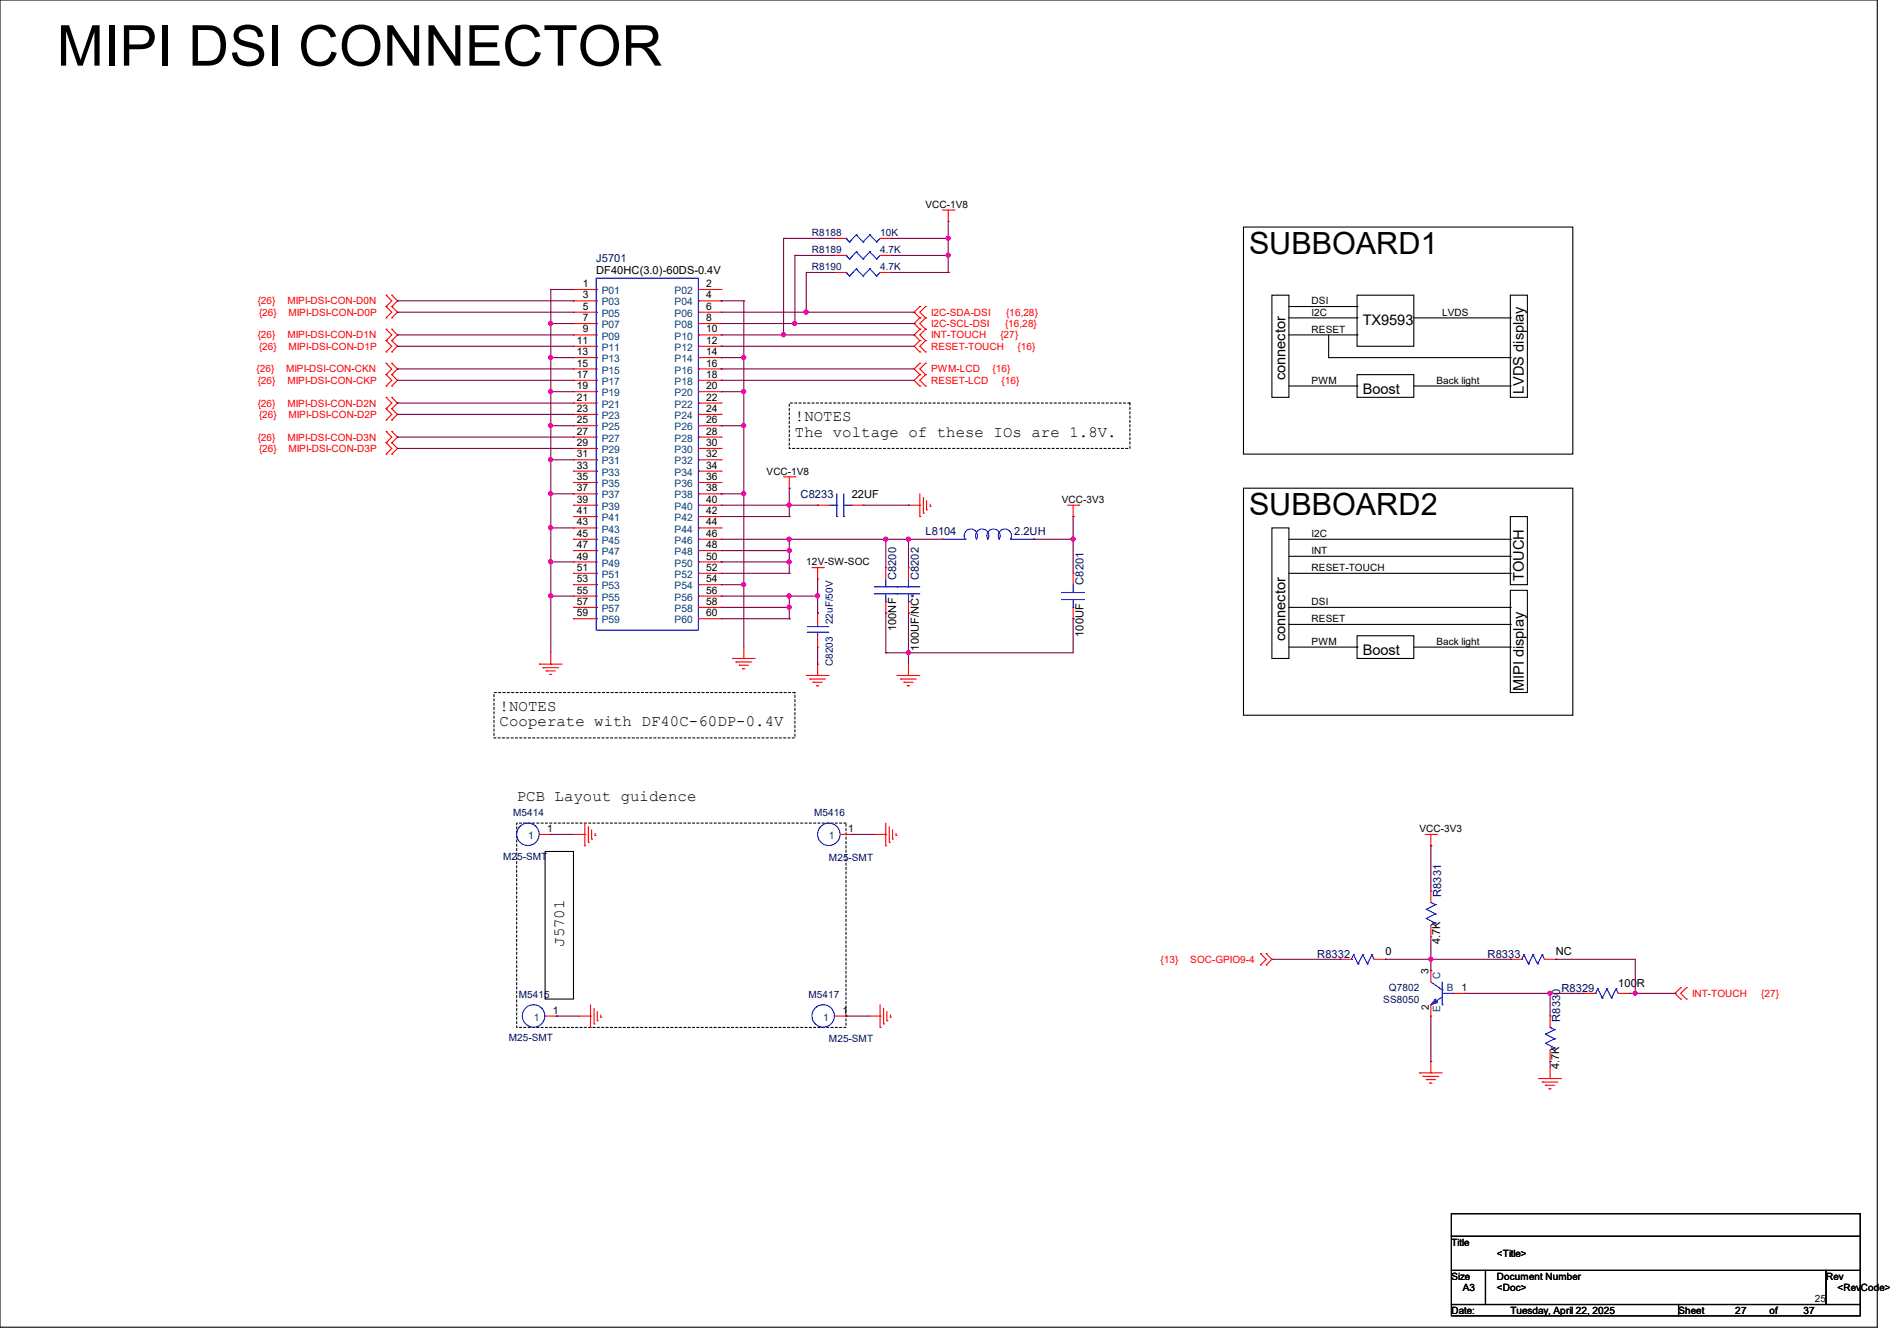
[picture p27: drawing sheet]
<svg xmlns="http://www.w3.org/2000/svg" width="297mm" height="210mm" viewBox="0 0 297 210" stroke-linecap="round" stroke-linejoin="round" font-family="sans-serif">
<defs><g id="words">
<text font-size="8.8" x="8.9" y="10.3">MIPI DSI CONNECTOR</text>
<g font-size="4.8">
<text x="195.6" y="39.8">SUBBOARD1</text>
<text x="195.6" y="80.7">SUBBOARD2</text>
</g>
<g font-size="2.5">
<text x="124.5" y="66">!NOTES</text>
<text x="124.5" y="68.4">The voltage of these IOs are 1.8V.</text>
<text x="78.2" y="111.3">!NOTES</text>
<text x="78.2" y="113.7">Cooperate with DF40C-60DP-0.4V</text>
<text x="80.9" y="125.5">PCB Layout guidence</text>
<text x="88.3" y="148.3" transform="rotate(-90 88.3 148.3)">J5701</text>
</g>
<g font-size="2.3">
<text x="213.4" y="51">TX9593</text>
<text x="201.3" y="59.6" transform="rotate(-90 201.3 59.6)">connector</text>
<text x="213.4" y="61.6">Boost</text>
<text x="238.6" y="61.7" transform="rotate(-90 238.6 61.7)">LVDS display</text>
<text x="238.6" y="91" transform="rotate(-90 238.6 91)">TOUCH</text>
<text x="201.3" y="100.5" transform="rotate(-90 201.3 100.5)">connector</text>
<text x="213.4" y="102.5">Boost</text>
<text x="238.6" y="108.3" transform="rotate(-90 238.6 108.3)">MIPI display</text>
</g>
<g font-size="1.7" fill="#000080">
<text x="93.3" y="41.1">J5701</text>
<text x="125.3" y="78.1">C8233</text>
<text x="144.9" y="83.7">L8104</text>
<text x="158.8" y="83.7">2.2UH</text>
<text x="140.3" y="90.8" transform="rotate(-90 140.3 90.8)">C8200</text>
<text x="143.8" y="90.8" transform="rotate(-90 143.8 90.8)">C8202</text>
<text x="169.6" y="91.6" transform="rotate(-90 169.6 91.6)">C8201</text>
<text x="225.6" y="140.5" transform="rotate(-90 225.6 140.5)">R8331</text>
<text x="206.2" y="150.1">R8332</text>
<text x="232.9" y="150.1">R8333</text>
<text x="244.5" y="155.4">R8329</text>
<text x="244.3" y="160" transform="rotate(-90 244.3 160)">R8330</text>
</g>
<g font-size="1.7">
<text x="93.3" y="42.8">DF40HC(3.0)-60DS-0.4V</text>
<text x="133.3" y="78.1">22UF</text>
<text x="140.3" y="98.8" transform="rotate(-90 140.3 98.8)">100NF</text>
<text x="143.8" y="101.9" transform="rotate(-90 143.8 101.9)">100UF/NC*</text>
<text x="169.6" y="99.7" transform="rotate(-90 169.6 99.7)">100UF</text>
<text x="216.9" y="149.5">0</text>
<text x="225.5" y="147.9" transform="rotate(-90 225.5 147.9)">4.7K</text>
<text x="243.6" y="149.5">NC</text>
<text x="253.4" y="154.5">100R</text>
<text x="244.1" y="167.5" transform="rotate(-90 244.1 167.5)">4.7K</text>
</g>
<g font-size="1.6">
<text x="144.9" y="32.6">VCC-1V8</text>
<text x="91.2" y="45">1</text>
<text x="91.2" y="46.7">3</text>
<text x="110.6" y="45">2</text>
<text x="110.6" y="46.7">4</text>
<text x="205.4" y="47.7">DSI</text>
<text x="90.3" y="53.8">11</text>
<text x="91.2" y="48.5">5</text>
<text x="91.2" y="50.3">7</text>
<text x="91.2" y="52.1">9</text>
<text x="110.6" y="48.5">6</text>
<text x="110.6" y="50.3">8</text>
<text x="110.6" y="52.1">10</text>
<text x="110.6" y="53.8">12</text>
<text x="205.4" y="49.4">I2C</text>
<text x="205.4" y="52.1">RESET</text>
<text x="225.8" y="49.4">LVDS</text>
<text x="90.3" y="55.6">13</text>
<text x="90.3" y="57.4">15</text>
<text x="90.3" y="59.2">17</text>
<text x="110.6" y="55.6">14</text>
<text x="110.6" y="57.4">16</text>
<text x="110.6" y="59.2">18</text>
<text x="90.3" y="61">19</text>
<text x="90.3" y="62.7">21</text>
<text x="90.3" y="64.5">23</text>
<text x="110.6" y="61">20</text>
<text x="110.6" y="62.7">22</text>
<text x="110.6" y="64.5">24</text>
<text x="205.4" y="60.1">PWM</text>
<text x="224.9" y="60.1">Back light</text>
<text x="90.3" y="66.3">25</text>
<text x="90.3" y="68.1">27</text>
<text x="90.3" y="69.9">29</text>
<text x="90.3" y="71.6">31</text>
<text x="110.6" y="66.3">26</text>
<text x="110.6" y="68.1">28</text>
<text x="110.6" y="69.9">30</text>
<text x="110.6" y="71.6">32</text>
<text x="90.3" y="73.4">33</text>
<text x="90.3" y="75.2">35</text>
<text x="90.3" y="77">37</text>
<text x="110.6" y="73.4">34</text>
<text x="110.6" y="75.2">36</text>
<text x="110.6" y="77">38</text>
<text x="120" y="74.3">VCC-1V8</text>
<text x="90.3" y="78.7">39</text>
<text x="90.3" y="80.5">41</text>
<text x="90.3" y="82.3">43</text>
<text x="110.6" y="78.7">40</text>
<text x="110.6" y="80.5">42</text>
<text x="110.6" y="82.3">44</text>
<text x="166.2" y="78.8">VCC-3V3</text>
<text x="90.3" y="84.1">45</text>
<text x="90.3" y="85.9">47</text>
<text x="90.3" y="87.6">49</text>
<text x="90.3" y="89.4">51</text>
<text x="110.6" y="84.1">46</text>
<text x="110.6" y="85.9">48</text>
<text x="110.6" y="87.6">50</text>
<text x="110.6" y="89.4">52</text>
<text x="126.2" y="88.6">12V-SW-SOC</text>
<text x="205.4" y="84.1">I2C</text>
<text x="205.4" y="86.8">INT</text>
<text x="205.4" y="89.5">RESET-TOUCH</text>
<text x="90.3" y="91.2">53</text>
<text x="90.3" y="93">55</text>
<text x="90.3" y="94.7">57</text>
<text x="110.6" y="91.2">54</text>
<text x="110.6" y="93">56</text>
<text x="110.6" y="94.7">58</text>
<text x="205.4" y="94.8">DSI</text>
<text x="90.3" y="96.5">59</text>
<text x="110.6" y="96.5">60</text>
<text x="205.4" y="97.5">RESET</text>
<text x="205.4" y="101">PWM</text>
<text x="224.9" y="101">Back light</text>
<text x="85.7" y="130.3">1</text>
<text x="132.8" y="130.3">1</text>
<text x="222.2" y="130.3">VCC-3V3</text>
<text x="223.7" y="152.6" transform="rotate(-90 223.7 152.6)">3</text>
<text x="228.8" y="155.2">1</text>
<text x="86.6" y="158.8">1</text>
<text x="131.9" y="158.8">1</text>
<text x="223.7" y="158.2" transform="rotate(-90 223.7 158.2)">2</text>
<text x="227.2" y="195.1">Title</text>
<text x="234.4" y="196.9">&lt;Title&gt;</text>
<text x="227.2" y="200.4">Size</text>
<text x="229" y="202.2">A3</text>
<text x="234.3" y="200.4">Document Number</text>
<text x="234.4" y="202.2">&lt;Doc&gt;</text>
<text x="284.1" y="204">25</text>
<text x="285.9" y="200.4">Rev</text>
<text x="287.7" y="202.2">&lt;RevCode&gt;</text>
<text x="227.2" y="205.7">Date:</text>
<text x="236.5" y="205.7">Tuesday, April 22, 2025</text>
<text x="262.8" y="205.7">Sheet</text>
<text x="271.7" y="205.7">27</text>
<text x="277" y="205.7">of</text>
<text x="282.4" y="205.7">37</text>
</g>
<g font-size="1.6" fill="#000080">
<text x="127.1" y="39.7">R8189</text>
<text x="127.1" y="37">R8188</text>
<text x="137.8" y="39.7">4.7K</text>
<text x="137.8" y="37">10K</text>
<text x="127.1" y="42.3">R8190</text>
<text x="137.8" y="42.3">4.7K</text>
<text x="130.4" y="97.8" transform="rotate(-90 130.4 97.8)">22uF/50V</text>
<text x="130.4" y="104.4" transform="rotate(-90 130.4 104.4)">C8203</text>
<text x="80.3" y="127.8">M5414</text>
<text x="127.5" y="127.8">M5416</text>
<text x="78.8" y="134.6">M25-SMT</text>
<text x="129.8" y="134.8">M25-SMT</text>
<text x="217.5" y="155.2">Q7802</text>
<text x="81.2" y="156.3">M5415</text>
<text x="126.6" y="156.3">M5417</text>
<text x="216.6" y="157">SS8050</text>
<text x="79.7" y="163.1">M25-SMT</text>
<text x="129.8" y="163.2">M25-SMT</text>
</g>
<g font-size="1.6" fill="#f00">
<text x="40.3" y="47.7">{26}</text>
<text x="45" y="47.7">MIPI-DSI-CON-D0N</text>
<text x="40.3" y="53">{26}</text>
<text x="40.6" y="49.4">{26}</text>
<text x="45" y="53">MIPI-DSI-CON-D1N</text>
<text x="45.2" y="49.4">MIPI-DSI-CON-D0P</text>
<text x="145.8" y="49.4">I2C-SDA-DSI</text>
<text x="145.8" y="51.2">I2C-SCL-DSI</text>
<text x="145.8" y="53">INT-TOUCH</text>
<text x="156.6" y="53">{27}</text>
<text x="157.4" y="51.2">{16,28}</text>
<text x="157.5" y="49.4">{16,28}</text>
<text x="40.2" y="58.3">{26}</text>
<text x="40.6" y="54.8">{26}</text>
<text x="44.8" y="58.3">MIPI-DSI-CON-CKN</text>
<text x="45.2" y="54.8">MIPI-DSI-CON-D1P</text>
<text x="145.8" y="54.8">RESET-TOUCH</text>
<text x="145.8" y="58.3">PWM-LCD</text>
<text x="155.4" y="58.3">{16}</text>
<text x="159.3" y="54.8">{16}</text>
<text x="40.3" y="60.1">{26}</text>
<text x="40.3" y="63.7">{26}</text>
<text x="40.6" y="65.4">{26}</text>
<text x="45" y="60.1">MIPI-DSI-CON-CKP</text>
<text x="45" y="63.7">MIPI-DSI-CON-D2N</text>
<text x="45.2" y="65.4">MIPI-DSI-CON-D2P</text>
<text x="145.8" y="60.1">RESET-LCD</text>
<text x="156.8" y="60.1">{16}</text>
<text x="40.3" y="69">{26}</text>
<text x="40.6" y="70.8">{26}</text>
<text x="45" y="69">MIPI-DSI-CON-D3N</text>
<text x="45.2" y="70.8">MIPI-DSI-CON-D3P</text>
<text x="181.7" y="150.8">{13}</text>
<text x="186.4" y="150.8">SOC-GPIO9-4</text>
<text x="264.9" y="156.1">INT-TOUCH</text>
<text x="275.8" y="156.1">{27}</text>
</g>
<g font-size="1.6" fill="#004080">
<text x="94.2" y="46.1">P01</text>
<text x="94.2" y="47.8">P03</text>
<text x="105.6" y="46.1">P02</text>
<text x="105.6" y="47.8">P04</text>
<text x="94.2" y="49.6">P05</text>
<text x="94.2" y="51.4">P07</text>
<text x="94.2" y="53.2">P09</text>
<text x="105.6" y="49.6">P06</text>
<text x="105.6" y="51.4">P08</text>
<text x="105.6" y="53.2">P10</text>
<text x="94.2" y="54.9">P11</text>
<text x="94.2" y="56.7">P13</text>
<text x="94.2" y="58.5">P15</text>
<text x="105.6" y="54.9">P12</text>
<text x="105.6" y="56.7">P14</text>
<text x="105.6" y="58.5">P16</text>
<text x="94.2" y="60.3">P17</text>
<text x="94.2" y="62.1">P19</text>
<text x="94.2" y="63.8">P21</text>
<text x="94.2" y="65.6">P23</text>
<text x="105.6" y="60.3">P18</text>
<text x="105.6" y="62.1">P20</text>
<text x="105.6" y="63.8">P22</text>
<text x="105.6" y="65.6">P24</text>
<text x="94.2" y="67.4">P25</text>
<text x="94.2" y="69.2">P27</text>
<text x="94.2" y="71">P29</text>
<text x="105.6" y="67.4">P26</text>
<text x="105.6" y="69.2">P28</text>
<text x="105.6" y="71">P30</text>
<text x="94.2" y="72.7">P31</text>
<text x="94.2" y="74.5">P33</text>
<text x="94.2" y="76.3">P35</text>
<text x="105.6" y="72.7">P32</text>
<text x="105.6" y="74.5">P34</text>
<text x="105.6" y="76.3">P36</text>
<text x="94.2" y="78.1">P37</text>
<text x="94.2" y="79.8">P39</text>
<text x="94.2" y="81.6">P41</text>
<text x="94.2" y="83.4">P43</text>
<text x="105.6" y="78.1">P38</text>
<text x="105.6" y="79.8">P40</text>
<text x="105.6" y="81.6">P42</text>
<text x="105.6" y="83.4">P44</text>
<text x="94.2" y="85.2">P45</text>
<text x="94.2" y="87">P47</text>
<text x="94.2" y="88.7">P49</text>
<text x="105.6" y="85.2">P46</text>
<text x="105.6" y="87">P48</text>
<text x="105.6" y="88.7">P50</text>
<text x="94.2" y="90.5">P51</text>
<text x="94.2" y="92.3">P53</text>
<text x="94.2" y="94.1">P55</text>
<text x="94.2" y="95.8">P57</text>
<text x="105.6" y="90.5">P52</text>
<text x="105.6" y="92.3">P54</text>
<text x="105.6" y="94.1">P56</text>
<text x="105.6" y="95.8">P58</text>
<text x="94.2" y="97.6">P59</text>
<text x="105.6" y="97.6">P60</text>
<text x="82.7" y="131.4">1</text>
<text x="129.8" y="131.4">1</text>
<text x="225.5" y="153.2" transform="rotate(-90 225.5 153.2)">C</text>
<text x="226.5" y="155.2">B</text>
<text x="83.6" y="159.9">1</text>
<text x="128.9" y="159.9">1</text>
<text x="225.5" y="158.4" transform="rotate(-90 225.5 158.4)">E</text>
</g>
</g></defs>
<g fill="none" stroke="#000" stroke-width=".17">
<path d="M0 0h293.9v207.9h-293.9zM194.7 35.6h51.6v35.5h-51.6zM199.1 46.2h2.7v16h-2.7zM201.8 48h10.7M201.8 49.8h10.7M201.8 52.5h10.7M208 56h.1M208 52.5v3.5M208 56h28.5M212.5 48h.1M212.5 49.8h.1M212.5 52.5h.1"/>
<path d="M212.5 46.2h8.9v8h-8.9zM212.5 58.7h8.9v3.5h-8.9zM221.4 49.8h15.1M236.5 46.2h2.6v16h-2.6zM236.5 56h.1M236.5 49.8h.1M194.7 76.5h51.6v35.5h-51.6zM201.8 60.5h10.7M212.5 60.5h.1M221.4 60.5h15.1M236.5 60.5h.1M199.1 82.7h2.7v20.4h-2.7z"/>
<path d="M201.8 95.1h34.7M201.8 84.5h34.7M201.8 97.8h34.7M201.8 87.1h34.7M201.8 89.8h34.7M212.5 99.6h8.9v3.5h-8.9zM236.5 92.5h2.6v16h-2.6zM236.5 80.9h2.6v10.7h-2.6zM236.5 95.1h.1M236.5 84.5h.1M236.5 97.8h.1M236.5 87.1h.1"/>
<path d="M236.5 89.8h.1M201.8 101.3h10.7M212.5 101.3h.1M221.4 101.3h15.1M236.5 101.3h.1M85.3 133.3h4.5v23.2h-4.5zM227.2 199h5.4v5.3h-5.4zM227.2 190.1h64.1v3.5h-64.1zM227.2 193.6h64.1v5.4h-64.1zM232.6 199h53.3v5.3h-53.3zM285.9 199h5.4v5.3h-5.4zM227.2 204.3h35.6v1.8h-35.6z"/>
<path d="M262.8 204.3h28.5v1.8h-28.5z"/>
</g>
<path d="M123.6 63.1h53.3v7.1h-53.3zM77.3 108.5h47.2v7.1h-47.2zM80.9 128.9h51.6v32h-51.6z" fill="none" stroke="#000" stroke-width=".17" stroke-dasharray=".3 .3"/>
<g fill="none" stroke="#f00" stroke-width=".17">
<path d="M130.7 37.3h.1M130.7 37.3h1.8M137.8 37.3h1.8M139.6 37.3h.1M147.6 32.9h1.8M148.5 34.7h.1M148.5 32.9v1.8M149.4 32.9h.1M60.5 58.7h.1M60.5 56.9h.1M60.5 48h.1M60.5 46.2h.1"/>
<path d="M60.5 49.8h.1M60.5 53.3h.1M60.5 51.6h.1M60.5 55.1h.1M60.5 56.9l.8 .9-.8 .9M60.5 58.7l.8 .9-.8 .9M60.5 46.2l.8 .9-.8 .9M60.5 48l.8 .9-.8 .9M60.5 51.6l.8 .9-.8 .8M60.5 53.3l.8 .9-.8 .9M61.3 56.9l.9 .9-.9 .9M61.3 58.7l.9 .9-.9 .9"/>
<path d="M61.3 46.2l.9 .9-.9 .9M61.3 48l.9 .9-.9 .9M61.3 51.6l.9 .9-.9 .8M61.3 53.3l.9 .9-.9 .9M61.3 56.9h.1M61.3 58.7h.1M61.3 46.2h.1M61.3 48h.1M61.3 49.8h.1M61.3 51.6h.1M61.3 53.3h.1M61.3 55.1h.1"/>
<path d="M89.8 45.3h3.5M89.8 47.1h3.5M89.8 48.9h3.5M89.8 50.7h3.5M89.8 52.5h3.5M89.8 54.2h3.5M89.8 56h3.5M89.8 57.8h3.5M89.8 59.6h3.5M89.8 45.3h.1M89.8 47.1h.1M89.8 48.9h.1"/>
<path d="M89.8 50.7h.1M89.8 52.5h.1M89.8 54.2h.1M89.8 56h.1M89.8 57.8h.1M89.8 59.6h.1M109.3 45.3h3.6M109.3 47.1h3.6M109.3 48.9h3.6M109.3 50.7h3.6M109.3 52.5h3.6M109.3 54.2h3.6"/>
<path d="M109.3 56h3.6M109.3 57.8h3.6M109.3 59.6h3.6M112.9 45.3h.1M112.9 47.1h.1M112.9 48.9h.1M112.9 50.7h.1M112.9 52.5h.1M112.9 54.2h.1M112.9 56h.1M112.9 57.8h.1M112.9 59.6h.1"/>
<path d="M130.7 40h.1M130.7 42.7h.1M130.7 40h1.8M130.7 42.7h1.8M137.8 40h1.8M137.8 42.7h1.8M139.6 40h.1M139.6 42.7h.1M144 48h.1M144 49.8h.1M144 51.6h.1M144 53.3h.1"/>
<path d="M144 55.1h.1M144 58.7h.1M144 56.9h.1M144 48l-.9 .9 .9 .9M144 49.8l-.9 .9 .9 .9M144 51.6l-.9 .9 .9 .8M144 53.3l-.9 .9 .9 .9M144 58.7l-.9 .9 .9 .9M144 56.9l-.9 .9 .9 .9M144.9 48l-.9 .9 .9 .9M144.9 49.8l-.9 .9 .9 .9M144.9 51.6l-.9 .9 .9 .8"/>
<path d="M144.9 53.3l-.9 .9 .9 .9M144.9 58.7l-.9 .9 .9 .9M144.9 56.9l-.9 .9 .9 .9M144.9 49.8h.1M144.9 48h.1M144.9 51.6h.1M144.9 53.3h.1M144.9 55.1h.1M144.9 58.7h.1M144.9 56.9h.1M60.5 60.5h.1M60.5 64h.1"/>
<path d="M60.5 62.2h.1M60.5 65.8h.1M60.5 69.3h.1M60.5 67.6h.1M60.5 71.1h.1M60.5 62.2l.8 .9-.8 .9M60.5 64l.8 .9-.8 .9M60.5 67.6l.8 .9-.8 .8M60.5 69.3l.8 .9-.8 .9M61.3 62.2l.9 .9-.9 .9M61.3 64l.9 .9-.9 .9M61.3 67.6l.9 .9-.9 .8"/>
<path d="M61.3 69.3l.9 .9-.9 .9M61.3 60.5h.1M61.3 62.2h.1M61.3 64h.1M61.3 65.8h.1M61.3 67.6h.1M61.3 69.3h.1M61.3 71.1h.1M89.8 79.1h3.5M89.8 61.3h3.5M89.8 63.1h3.5M89.8 64.9h3.5"/>
<path d="M89.8 66.7h3.5M89.8 68.5h3.5M89.8 70.2h3.5M89.8 72h3.5M89.8 73.8h3.5M89.8 75.6h3.5M89.8 77.3h3.5M89.8 61.3h.1M89.8 63.1h.1M89.8 64.9h.1M89.8 66.7h.1M89.8 68.5h.1"/>
<path d="M89.8 70.2h.1M89.8 72h.1M89.8 73.8h.1M89.8 75.6h.1M89.8 77.3h.1M89.8 79.1h.1M109.3 79.1h3.6M109.3 61.3h3.6M109.3 63.1h3.6M109.3 64.9h3.6M109.3 66.7h3.6M109.3 68.5h3.6"/>
<path d="M109.3 70.2h3.6M109.3 72h3.6M109.3 73.8h3.6M109.3 75.6h3.6M109.3 77.3h3.6M112.9 61.3h.1M112.9 63.1h.1M112.9 64.9h.1M112.9 66.7h.1M112.9 68.5h.1M112.9 70.2h.1M112.9 72h.1"/>
<path d="M112.9 73.8h.1M112.9 75.6h.1M112.9 77.3h.1M112.9 79.1h.1M122.7 74.7h1.8M123.6 76.5h.1M123.6 74.7v1.8M124.5 74.7h.1M128 79.1h1.8M128 79.1h.1M133.3 79.1h1.8M135.1 79.1h.1"/>
<path d="M142.2 79.1h1.8M144 79.1h.1M144 60.5h.1M144 77.3v3.6M144.6 77.9v2.4M144.9 60.5h.1M145.1 79.8h.1M145.1 78.4v1.4M145.6 79.3h.1M145.6 79v.3M167.1 79.1h1.8M168 79.1v1.8"/>
<path d="M168.9 79.1h.1M89.8 80.9h3.5M89.8 82.7h3.5M89.8 84.5h3.5M89.8 86.2h3.5M89.8 88h3.5M89.8 89.8h3.5M89.8 91.6h3.5M89.8 93.3h3.5M89.8 95.1h3.5M89.8 96.9h3.5M89.8 80.9h.1"/>
<path d="M89.8 82.7h.1M89.8 84.5h.1M89.8 86.2h.1M89.8 88h.1M89.8 89.8h.1M89.8 91.6h.1M89.8 93.3h.1M89.8 95.1h.1M89.8 96.9h.1M109.3 80.9h3.6M109.3 82.7h3.6M109.3 84.5h3.6"/>
<path d="M109.3 86.2h3.6M109.3 88h3.6M109.3 89.8h3.6M109.3 91.6h3.6M109.3 93.3h3.6M109.3 95.1h3.6M109.3 96.9h3.6M112.9 80.9h.1M112.9 82.7h.1M112.9 84.5h.1M112.9 86.2h.1M112.9 88h.1"/>
<path d="M112.9 89.8h.1M112.9 91.6h.1M112.9 93.3h.1M112.9 95.1h.1M112.9 96.9h.1M127.1 88.9h1.8M128 90.7h.1M128 96h.1M128 88.9v1.8M128 96v1.8M128 99.6v1.7M128.9 88.9h.1"/>
<path d="M138.7 88.9h.1M138.7 96h.1M138.7 88.9v1.8M138.7 94.2v1.8M142.2 88.9h.1M142.2 96h.1M142.2 88.9v1.8M142.2 94.2v1.8M144 80.9h.1M144.6 80.3h.1M147.6 84.5h.1M161.8 84.5h.1"/>
<path d="M168 80.9h.1M168 89.8h.1M168 96.9h.1M168 89.8v1.8M168 95.1v1.8M84.5 104h.1M84.5 104h3.5M85 104.6h.1M85 104.6h2.5M85.5 105.1h.1M85.5 105.1h1.5M86.1 105.6h.1"/>
<path d="M86.1 105.6h.3M86.2 104h.1M86.2 102.2v1.8M114.7 103.1h3.5M114.7 103.1h.1M115.2 103.7h2.5M115.2 103.7h.1M115.7 104.2h1.5M115.7 104.2h.1M116.3 104.7h.3M116.3 104.7h.1M116.5 103.1h.1"/>
<path d="M116.5 101.3v1.8M126.2 105.8h3.6M126.2 105.8h.1M126.8 106.3h2.4M126.8 106.3h.1M127.3 106.8h1.4M127.3 106.8h.1M127.8 107.4h.4M127.8 107.4h.1M128 105.8h.1M128 101.3h.1M128 104v1.8"/>
<path d="M140.5 105.8h3.5M140.5 105.8h.1M141 106.3h2.5M141 106.3h.1M141.5 106.8h1.5M141.5 106.8h.1M142.1 107.4h.3M142.1 107.4h.1M142.2 105.8h.1M142.2 104v1.8M84.5 130.7h1.7M86.2 130.7h.1"/>
<path d="M89.8 130.7h1.8M91.6 132.5h.1M91.6 130.7h.1M91.6 128.9v3.6M92.1 131.9h.1M92.1 129.5v2.4M92.6 131.4h.1M92.6 130v1.4M93.2 130.9h.1M93.2 130.5v.4M131.6 130.7h1.7M133.3 130.7h.1"/>
<path d="M136.9 130.7h1.8M138.7 132.5h.1M138.7 130.7h.1M138.7 128.9v3.6M139.2 131.9h.1M139.2 129.5v2.4M139.7 131.4h.1M139.7 130v1.4M140.3 130.9h.1M140.3 130.5v.4M223.1 130.7h1.8M224 132.5h.1"/>
<path d="M224 139.6h.1M224 130.7v1.8M224 139.6v1.8M224.9 130.7h.1M85.3 159.1h1.8M87.1 159.1h.1M90.7 159.1h1.8M92.5 159.1h.1M92.5 157.4v3.5M93 157.9v2.5M93.5 159.9h.1M93.5 158.4v1.5"/>
<path d="M94.1 159.3h.1M94.1 159v.3M130.7 159.1h1.8M132.5 159.1h.1M136 159.1h1.8M137.8 159.1h.1M137.8 157.4v3.5M138.3 157.9v2.5M138.9 159.9h.1M138.9 158.4v1.5M139.4 159.3h.1M139.4 159v.3"/>
<path d="M197.4 151.1h.1M197.4 149.4h.1M197.4 149.4l.8 .8-.8 .9M198.2 149.4l.9 .8-.9 .9M198.2 149.4h.1M198.2 151.1h.1M209.8 150.2h1.8M209.8 150.2h.1M215.1 150.2h1.8M216.9 150.2h.1M224 152h.1M224 159.1h.1"/>
<path d="M224 146.7h.1M224 144.9v1.8M224 152v1.8M224 157.4v1.7M227.6 155.6h1.8M229.4 155.6h.1M236.5 150.2h1.8M236.5 150.2h.1M241.8 150.2h1.8M242.7 159.1h.1M242.7 159.1v1.8M243.6 150.2h.1"/>
<path d="M248 155.6h1.8M248 155.6h.1M253.4 155.6h1.7M255.1 155.6h.1M263.1 154.7h.1M263.1 156.5h.1M263.1 154.7l-.8 .9 .8 .9M264 154.7l-.9 .9 .9 .9M264 156.5h.1M264 154.7h.1M92.5 160.9h.1M93 160.4h.1"/>
<path d="M137.8 160.9h.1M138.3 160.4h.1M222.2 168h.1M222.3 168h3.5M222.8 168.6h.1M222.8 168.6h2.5M223.3 169.1h.1M223.3 169.1h1.4M223.9 169.6h.1M223.9 169.6h.3M224 168h.1M224 166.2v1.8"/>
<path d="M240.9 168.9h.1M240.9 168.9h3.6M241.5 169.5h.1M241.5 169.5h2.4M242 170h.1M242 170h1.4M242.5 170.5h.1M242.5 170.5h.4M242.7 168.9h.1M242.7 166.2h.1M242.7 164.5v1.7M242.7 167.1v1.8"/>
</g>
<g fill="none" stroke="#00f" stroke-width=".17">
<path d="M132.5 37.3l.5 .6M132.5 37.3h.1M133 37.9h.1M134.1 39.5h.1M134.1 36.8h.1M134.1 39.5l1 1.1M134.1 39.5l-1.1 1.1M134.1 36.8l1 1.1M134.1 36.8l-1.1 1.1M135.1 37.9h.1M136.2 39.5l1 1.1M136.2 36.8l1 1.1"/>
<path d="M136.2 39.5h.1M136.2 36.8h.1M136.2 39.5l-1.1 1.1M136.2 36.8l-1.1 1.1M137.2 37.9h.1M137.8 37.3l-.6 .6M93.3 43.6h16v55.1h-16zM93.3 45.3h.1M93.3 47.1h.1M93.3 48.9h.1M93.3 50.7h.1M93.3 52.5h.1"/>
<path d="M93.3 54.2h.1M93.3 56h.1M93.3 57.8h.1M93.3 59.6h.1M109.3 45.3h.1M109.3 47.1h.1M109.3 48.9h.1M109.3 50.7h.1M109.3 52.5h.1M109.3 54.2h.1M109.3 56h.1M109.3 57.8h.1"/>
<path d="M109.3 59.6h.1M132.5 40l.5 .6M132.5 42.7l.5 .5M132.5 40h.1M132.5 42.7h.1M133 40.6h.1M133 43.2h.1M134.1 42.1h.1M134.1 42.1l1 1.1M134.1 42.1l-1.1 1.1M135.1 40.6h.1M135.1 43.2h.1"/>
<path d="M136.2 42.1l1 1.1M136.2 42.1h.1M136.2 42.1l-1.1 1.1M137.2 40.6h.1M137.2 43.2h.1M137.8 40l-.6 .6M137.8 42.7l-.6 .5M93.3 61.3h.1M93.3 63.1h.1M93.3 64.9h.1M93.3 66.7h.1M93.3 68.5h.1"/>
<path d="M93.3 70.2h.1M93.3 72h.1M93.3 73.8h.1M93.3 75.6h.1M93.3 77.3h.1M93.3 79.1h.1M109.3 61.3h.1M109.3 63.1h.1M109.3 64.9h.1M109.3 66.7h.1M109.3 68.5h.1M109.3 70.2h.1"/>
<path d="M109.3 72h.1M109.3 73.8h.1M109.3 75.6h.1M109.3 77.3h.1M109.3 79.1h.1M129.8 79.1h1.2M131 79.1h.1M131 77.3v3.6M132.1 79.1h1.2M132.1 77.3v3.6M133.3 79.1h.1M93.3 80.9h.1"/>
<path d="M93.3 82.7h.1M93.3 84.5h.1M93.3 86.2h.1M93.3 88h.1M93.3 89.8h.1M93.3 91.6h.1M93.3 93.3h.1M93.3 95.1h.1M93.3 96.9h.1M109.3 80.9h.1M109.3 82.7h.1M109.3 84.5h.1"/>
<path d="M109.3 86.2h.1M109.3 88h.1M109.3 89.8h.1M109.3 91.6h.1M109.3 93.3h.1M109.3 95.1h.1M109.3 96.9h.1M126.4 99h3.2M126.4 98.1h3.2M128 98.1h.1M128 99h.1M128 97.8v.3"/>
<path d="M128 99v.6M129.6 99h.1M129.6 98.1h.1M131 80.9h.1M132.1 80.9h.1M136.9 91.9h7.1M136.9 93h7.1M136.9 91.9h.1M136.9 93h.1M138.7 91.9h.1M138.7 94.2h.1M138.7 90.7v1.2"/>
<path d="M138.7 93v1.2M140.5 91.9h.1M140.5 93h.1M142.2 91.9h.1M142.2 94.2h.1M142.2 90.7v1.2M142.2 93v1.2M147.6 84.5h3.5M151.1 84.5h.1M152.9 84.4a1.05 1.05 0 0 0-.9-1.6 1.05 1.05 0 0 0-.9 1.7M154.7 84.4a1.05 1.05 0 0 0-.9-1.6 1.05 1.05 0 0 0-.9 1.7M156.4 84.4a1.05 1.05 0 0 0-.9-1.6 1.05 1.05 0 0 0-.8 1.7"/>
<path d="M158.2 84.4a1.05 1.05 0 0 0-.9-1.6 1.05 1.05 0 0 0-.8 1.7M158.2 84.5h.1M158.2 84.5h3.6M166.2 92.8h.1M166.2 93.9h.1M166.2 92.8h3.6M166.2 93.9h3.6M168 92.8h.1M168 95.1h.1M168 91.6v1.2M168 93.9v1.2M211.6 150.2h.1"/>
<path d="M211.9 149.5l.7 1.5M211.9 149.5h.1M211.9 149.5l-.3 .7M212.6 151h.1M213.4 149.5l.7 1.5M213.4 149.5h.1M213.4 149.5l-.8 1.5M214.1 151h.1M214.8 149.5l.3 .7M214.8 149.5h.1M214.8 149.5l-.7 1.5M223.3 143.8h.1"/>
<path d="M223.3 142.4h.1M223.3 143.8l1.4 .8M223.3 142.4l1.4 .7M224 157.4h.1M224 141.4h.1M224 153.8l1.8 1.2M224 141.4l.7 .3M224.7 144.6l-.7 .3M224.7 141.7l-1.4 .7M224.7 143.1l-1.4 .7M224.7 144.6h.1M224.7 141.7h.1"/>
<path d="M224.7 143.1h.1M225.8 155h.1M225.8 157.4h.1M225.8 156.1l-1.8 1.3M225.8 153.8v3.6M225.8 155.6h1.8M227.6 155.6h.1M238.3 150.2h.1M238.6 149.5l.7 1.5M238.6 149.5h.1M238.6 149.5l-.3 .7M239.3 151h.1"/>
<path d="M240 149.5l.7 1.5M240 149.5h.1M240 149.5l-.7 1.5M240.7 151h.1M241.5 149.5h.1M241.5 149.5l-.8 1.5M241.5 149.5l.3 .7M249.8 155.6h.1M250.1 154.9l.8 1.4M250.1 154.9h.1M250.1 154.9l-.3 .7M250.9 156.3h.1"/>
<path d="M251.6 154.9l.7 1.4M251.6 154.9h.1M251.6 154.9l-.7 1.4M252.3 156.3h.1M253 154.9l.4 .7M253 154.9h.1M253 154.9l-.7 1.4M242 163.4h.1M242 162h.1M242 163.4l1.4 .7M242 162l1.4 .7M242.7 160.9l.7 .3"/>
<path d="M242.7 160.9h.1M243.4 161.2l-1.4 .8M243.4 162.7l-1.4 .7M243.4 164.1h.1M243.4 161.2h.1M243.4 162.7h.1M243.4 164.1l-.7 .4"/>
<circle cx="82.7" cy="130.7" r="1.76"/>
<circle cx="129.8" cy="130.7" r="1.76"/>
<circle cx="83.5" cy="159.1" r="1.76"/>
<circle cx="128.9" cy="159.1" r="1.76"/>
</g>
<path d="M224.7 156.5l.4 .5-1.1 .4z" fill="#00f" stroke="#00f" stroke-width=".17"/>
<g fill="none" stroke="#800040" stroke-width=".17">
<path d="M122.7 37.3h8M122.7 37.3h.1M122.7 37.3v15.2M139.6 37.3h8.9M148.5 37.3h.1M148.5 34.7v8M62.2 47.1h27.6M62.2 48.9h27.6M62.2 52.5h27.6M62.2 54.2h27.6M62.2 57.8h27.6M62.2 59.6h27.6"/>
<path d="M62.2 47.1h.1M62.2 48.9h.1M62.2 52.5h.1M62.2 54.2h.1M62.2 57.8h.1M62.2 59.6h.1M86.2 56h3.6M86.2 50.7h3.6M86.2 45.3h3.6M86.2 56h.1M86.2 50.7h.1M86.2 45.3h.1"/>
<path d="M86.2 45.3v56.9M112.9 56h3.6M112.9 47.1h3.6M112.9 56h.1M112.9 47.1h.1M112.9 54.2h.1M112.9 57.8h.1M112.9 59.6h.1M112.9 50.7h30.2M112.9 48.9h30.2M112.9 52.5h30.2M112.9 54.2h30.2"/>
<path d="M112.9 57.8h30.2M112.9 59.6h30.2M116.5 56h.1M116.5 47.1h.1M116.5 47.1v54.2M122.7 52.5h.1M124.5 50.7h.1M124.5 40h.1M124.5 40v10.7M124.5 40h6.2M126.2 48.9h.1M126.2 42.7h.1"/>
<path d="M126.2 42.7v6.2M126.2 42.7h4.5M139.6 42.7h8.9M139.6 40h8.9M143.1 48.9h.1M143.1 50.7h.1M143.1 52.5h.1M148.5 42.7h.1M148.5 40h.1M62.2 63.1h27.6M62.2 64.9h27.6M62.2 68.5h27.6"/>
<path d="M62.2 70.2h27.6M62.2 63.1h.1M62.2 64.9h.1M62.2 68.5h.1M62.2 70.2h.1M86.2 77.3h3.6M86.2 72h3.6M86.2 66.7h3.6M86.2 61.3h3.6M86.2 77.3h.1M86.2 72h.1M86.2 66.7h.1"/>
<path d="M86.2 61.3h.1M112.9 77.3h3.6M112.9 66.7h3.6M112.9 61.3h3.6M112.9 77.3h.1M112.9 66.7h.1M112.9 61.3h.1M112.9 79.1h15.1M116.5 77.3h.1M116.5 66.7h.1M116.5 61.3h.1M123.6 79.1h.1"/>
<path d="M123.6 76.5h.1M123.6 76.5v4.4M128 79.1h.1M135.1 79.1h7.1M142.2 79.1h.1M86.2 88h3.6M86.2 82.7h3.6M86.2 93.3h3.6M86.2 88h.1M86.2 93.3h.1M86.2 82.7h.1M112.9 91.6h3.6"/>
<path d="M112.9 88h10.7M112.9 91.6h.1M112.9 88h.1M112.9 93.3h15.1M112.9 84.5h34.7M112.9 89.8h10.7M112.9 86.2h10.7M112.9 96.9h10.7M112.9 95.1h10.7M112.9 80.9h10.7M116.5 91.6h.1M123.6 89.8h.1"/>
<path d="M123.6 88h.1M123.6 86.2h.1M123.6 84.5h.1M123.6 93.3h.1M123.6 96.9h.1M123.6 95.1h.1M123.6 80.9h.1M123.6 84.5v5.3M123.6 93.3v3.6M128 93.3h.1M128 96h.1M128 90.7v5.3"/>
<path d="M138.7 84.5h.1M138.7 96h.1M138.7 84.5v4.4M138.7 96v6.2M142.2 84.5h.1M142.2 96h.1M142.2 84.5v4.4M142.2 96v8M161.8 84.5h6.2M161.8 84.5h.1M168 84.5h.1M168 96.9h.1"/>
<path d="M168 80.9h.1M168 80.9v8.9M168 96.9v5.3h-29.3M128 104h.1M128 101.3v2.7M138.7 102.2h.1M142.2 102.2h.1M86.2 130.7h3.6M86.2 130.7h.1M133.3 130.7h.1M133.4 130.7h3.5M224 132.5h.1"/>
<path d="M224 132.5v7.1M87.1 159.1h.1M87.1 159.1h3.6M132.5 159.1h3.5M132.5 159.1h.1M199.1 150.2h10.7M209.8 150.2h.1M216.9 150.2h19.6M216.9 150.2h.1M224 150.2h.1M224 152h.1M224 146.7v5.3"/>
<path d="M224 159.1v7.1M229.4 155.6h18.6M236.5 150.2h.1M242.7 155.6h.1M242.7 155.6v3.5M243.6 150.2h.1M243.6 150.2h12.4v5.4M255.1 155.6h7.2M256 155.6h.1M262.3 155.6h.1M224 166.2h.1M242.7 166.2h.1"/>
<path d="M242.7 166.2v.9"/>
</g>
<g fill="#f0f" stroke="#f0f" stroke-width=".17">
<circle cx="86.2" cy="93.3" r=".32"/>
<circle cx="86.2" cy="88" r=".32"/>
<circle cx="86.2" cy="82.7" r=".32"/>
<circle cx="86.2" cy="77.3" r=".32"/>
<circle cx="86.2" cy="72" r=".32"/>
<circle cx="86.2" cy="56" r=".32"/>
<circle cx="86.2" cy="50.7" r=".32"/>
<circle cx="86.2" cy="66.7" r=".32"/>
<circle cx="86.2" cy="61.3" r=".32"/>
<circle cx="116.4" cy="91.5" r=".32"/>
<circle cx="116.4" cy="77.3" r=".32"/>
<circle cx="116.4" cy="66.7" r=".32"/>
<circle cx="116.4" cy="61.3" r=".32"/>
<circle cx="116.4" cy="56" r=".32"/>
<circle cx="126.2" cy="48.9" r=".32"/>
<circle cx="124.4" cy="50.7" r=".32"/>
<circle cx="122.7" cy="52.4" r=".32"/>
<circle cx="148.4" cy="40" r=".32"/>
<circle cx="148.4" cy="37.3" r=".32"/>
<circle cx="142.2" cy="84.4" r=".32"/>
<circle cx="168" cy="84.4" r=".32"/>
<circle cx="142.2" cy="102.2" r=".32"/>
<circle cx="123.6" cy="88" r=".32"/>
<circle cx="123.6" cy="86.2" r=".32"/>
<circle cx="123.6" cy="84.4" r=".32"/>
<circle cx="138.7" cy="84.4" r=".32"/>
<circle cx="128" cy="93.3" r=".32"/>
<circle cx="123.6" cy="93.3" r=".32"/>
<circle cx="123.6" cy="95.1" r=".32"/>
<circle cx="123.6" cy="79.1" r=".32"/>
<circle cx="242.7" cy="155.6" r=".32"/>
<circle cx="224" cy="150.2" r=".32"/>
<circle cx="256" cy="155.6" r=".32"/>
</g>
<use href="#words"/>
</svg>
